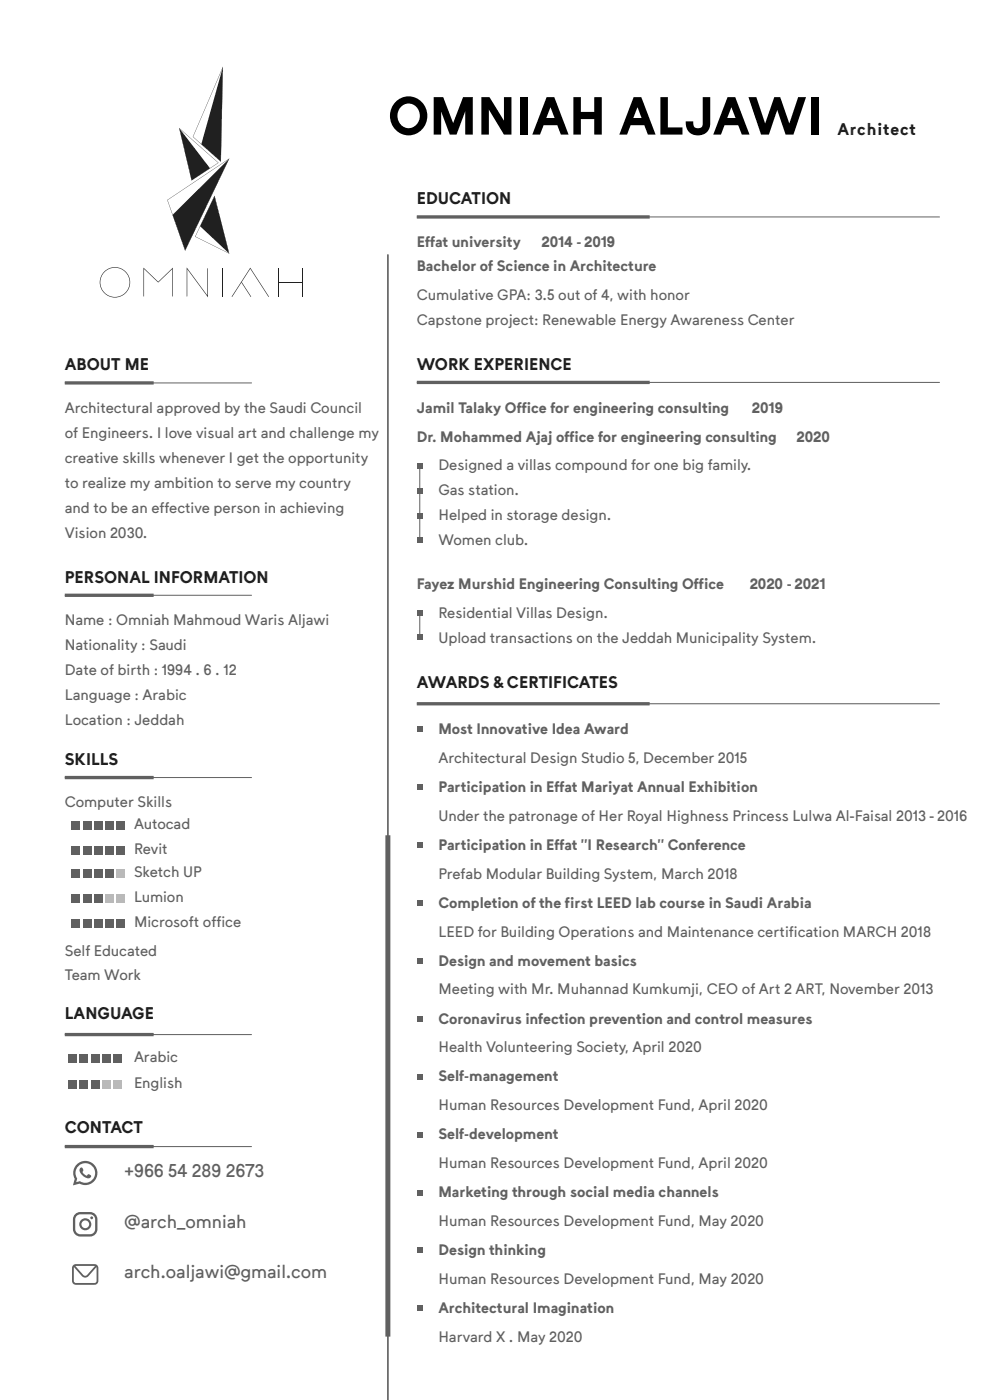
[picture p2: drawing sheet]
<svg xmlns="http://www.w3.org/2000/svg" width="210mm" height="297mm" viewBox="0 0 210 297" stroke-linecap="round" stroke-linejoin="round" font-family="sans-serif">
<defs><g id="words">
<text font-size="11.2" x="82.3" y="28.6">OMNIAH ALJAWI</text>
<g font-size="3.9" fill="#606060">
<text x="26.4" y="249.8">+966 54 289 2673</text>
<text x="26.4" y="260.6">@arch_omniah</text>
<text x="26.4" y="271.3">arch.oaljawi@gmail.com</text>
</g>
<g font-size="3.5" fill="#231f20">
<text x="177.7" y="28.6">Architect</text>
<text x="88.4" y="43.2">EDUCATION</text>
<text x="13.7" y="78.5">ABOUT ME</text>
<text x="88.4" y="78.5">WORK EXPERIENCE</text>
<text x="13.7" y="123.7">PERSONAL INFORMATION</text>
<text x="88.4" y="146">AWARDS &amp; CERTIFICATES</text>
<text x="13.7" y="162.4">SKILLS</text>
<text x="13.7" y="216.2">LANGUAGE</text>
<text x="13.7" y="240.6">CONTACT</text>
</g>
<g font-size="3.2" fill="#606060">
<text x="88.4" y="52.5">Effat university</text>
<text x="114.9" y="52.5">2014 - 2019</text>
<text x="88.4" y="57.6">Bachelor of Science in Architecture</text>
<text x="88.4" y="63.7">Cumulative GPA: 3.5 out of 4, with honor</text>
<text x="88.4" y="69">Capstone project: Renewable Energy Awareness Center</text>
<text x="13.7" y="87.7">Architectural approved by the Saudi Council</text>
<text x="88.4" y="87.6">Jamil Talaky Office for engineering consulting</text>
<text x="159.6" y="87.7">2019</text>
<text x="13.7" y="93">of Engineers. I love visual art and challenge my</text>
<text x="88.4" y="93.7">Dr. Mohammed Ajaj office for engineering consulting</text>
<text x="169.1" y="93.7">2020</text>
<text x="13.7" y="98.3">creative skills whenever I get the opportunity</text>
<text x="93" y="99.8">Designed a villas compound for one big family.</text>
<text x="13.7" y="103.6">to realize my ambition to serve my country</text>
<text x="93" y="105.1">Gas station.</text>
<text x="13.7" y="108.9">and to be an effective person in achieving</text>
<text x="93" y="110.4">Helped in storage design.</text>
<text x="13.7" y="114.2">Vision 2030.</text>
<text x="93" y="115.7">Women club.</text>
<text x="88.4" y="125">Fayez Murshid Engineering Consulting Office</text>
<text x="159.1" y="125">2020 - 2021</text>
<text x="93" y="131.1">Residential Villas Design.</text>
<text x="13.7" y="132.6">Name : Omniah Mahmoud Waris Aljawi</text>
<text x="13.7" y="137.9">Nationality : Saudi</text>
<text x="93" y="136.4">Upload transactions on the Jeddah Municipality System.</text>
<text x="13.7" y="143.2">Date of birth : 1994 . 6 . 12</text>
<text x="13.7" y="148.5">Language : Arabic</text>
<text x="13.7" y="153.8">Location : Jeddah</text>
<text x="93" y="155.8">Most Innovative Idea Award</text>
<text x="93" y="161.9">Architectural Design Studio 5, December 2015</text>
<text x="13.7" y="171.2">Computer Skills</text>
<text x="93" y="168.1">Participation in Effat Mariyat Annual Exhibition</text>
<text x="28.4" y="176">Autocad</text>
<text x="93" y="174.2">Under the patronage of Her Royal Highness Princess Lulwa Al-Faisal 2013 - 2016</text>
<text x="28.4" y="181.3">Revit</text>
<text x="93" y="180.4">Participation in Effat &quot;I Research&quot; Conference</text>
<text x="28.4" y="186.2">Sketch UP</text>
<text x="28.4" y="191.5">Lumion</text>
<text x="93" y="186.5">Prefab Modular Building System, March 2018</text>
<text x="28.4" y="196.7">Microsoft office</text>
<text x="93" y="192.7">Completion of the first LEED lab course in Saudi Arabia</text>
<text x="13.7" y="203">Self Educated</text>
<text x="93" y="198.8">LEED for Building Operations and Maintenance certification MARCH 2018</text>
<text x="13.7" y="208.1">Team Work</text>
<text x="93" y="205">Design and movement basics</text>
<text x="93" y="211.1">Meeting with Mr. Muhannad Kumkumji, CEO of Art 2 ART, November 2013</text>
<text x="93" y="217.2">Coronavirus infection prevention and control measures</text>
<text x="28.4" y="225.4">Arabic</text>
<text x="93" y="223.3">Health Volunteering Society, April 2020</text>
<text x="28.4" y="230.9">English</text>
<text x="93" y="229.5">Self-management</text>
<text x="93" y="235.6">Human Resources Development Fund, April 2020</text>
<text x="93" y="241.8">Self-development</text>
<text x="93" y="247.9">Human Resources Development Fund, April 2020</text>
<text x="93" y="254.1">Marketing through social media channels</text>
<text x="93" y="260.2">Human Resources Development Fund, May 2020</text>
<text x="93" y="266.4">Design thinking</text>
<text x="93" y="272.5">Human Resources Development Fund, May 2020</text>
<text x="93" y="278.7">Architectural Imagination</text>
<text x="93" y="284.8">Harvard X . May 2020</text>
</g>
</g></defs>
<!-- layer: Layer 1 -->
<path d="M88.4 46h111M13.7 81.3h39.7M88.4 81.2h111M13.7 126.3h39.7M88.4 149.4h111M13.7 165h39.7M13.7 219.6h39.7M13.7 243.3h39.7" fill="none" stroke="#606060" stroke-width=".21"/>
<path d="M88.4 46h49.5M13.7 81.3h18.9M88.4 81.2h49.5M13.7 126.3h18.9M88.4 149.4h49.5M13.7 165h18.9M13.7 219.6h18.9M13.7 243.3h18.9" fill="none" stroke="#606060" stroke-width=".71" stroke-linecap="butt"/>
<path d="M82.3 54v243.1" fill="none" stroke="#606060" stroke-width=".35"/>
<path d="M82.3 177.3v106.4" fill="none" stroke="#606060" stroke-width="1.1" stroke-linecap="butt"/>
<g fill="#606060">
<path d="M15.2 174.3h1.8v1.7h-1.8z"/>
<path d="M17.6 174.3h1.8v1.7h-1.8z"/>
<path d="M20 174.3h1.7v1.7h-1.7z"/>
<path d="M22.3 174.3h1.8v1.7h-1.8z"/>
<path d="M24.7 174.3h1.8v1.7h-1.8z"/>
<path d="M15.2 179.6h1.8v1.8h-1.8z"/>
<path d="M17.6 179.6h1.8v1.8h-1.8z"/>
<path d="M20 179.6h1.7v1.8h-1.7z"/>
<path d="M22.3 179.6h1.8v1.8h-1.8z"/>
<path d="M24.7 179.6h1.8v1.8h-1.8z"/>
<path d="M15.2 184.5h1.8v1.8h-1.8z"/>
<path d="M17.6 184.5h1.8v1.8h-1.8z"/>
<path d="M20 184.5h1.7v1.8h-1.7z"/>
<path d="M22.3 184.5h1.8v1.8h-1.8z"/>
<path d="M15.7 268.9l1.7 1.9 .7 .4 .7-.4 1.7-1.9-.1 3.2-.3 .2-4.2-.1-.2-.3zM16 268.7h4.2l-1.7 1.9-.4 .2-.4-.2zM15.5 268.5l-.2 .6v2.8a.81 .81 0 0 0 .8 .8h4a.81 .81 0 0 0 .8-.8v-2.8a.81 .81 0 0 0-.8-.8h-4z"/>
<path d="M17.3 259.8a.82 .82 0 0 1 1.6 0 .82 .82 0 0 1-1.6 0zM16.8 259.8a1.3 1.3 0 0 0 2.6 0 1.3 1.3 0 0 0-2.6 0z"/>
<path d="M16.4 257.9l-.4 .9v2.1a1.07 1.07 0 0 0 1 1h2.1a1.07 1.07 0 0 0 1.1-1v-2.1a1.07 1.07 0 0 0-1.1-1.1h-2.1zM15.8 257.9l.3-.4a5.1 5.1 0 0 1 3.5-.2 1.57 1.57 0 0 1 1.1 1.5v2.1a1.56 1.56 0 0 1-1.6 1.5h-2.1a1.56 1.56 0 0 1-1.5-1.5v-2.1z"/>
<path d="M16.6 247.5a2.08 2.08 0 0 0-.2 2.6l-.2 .8 .8-.2a2.08 2.08 0 0 0 2.8-.5 2.08 2.08 0 0 0-.3-2.8 2.08 2.08 0 0 0-2.9 .1zM16.1 247.3a2.57 2.57 0 0 1 3.5-.4 2.57 2.57 0 0 1 .7 3.4 2.57 2.57 0 0 1-3.4 .9l-1.4 .4 .4-1.4-.3-.6a2.56 2.56 0 0 1 .5-2.3z"/>
<circle cx="19.5" cy="258.5" r=".3"/>
</g>
<path d="M17.1 247.9a.56 .56 0 0 1 .5 .3 .56 .56 0 0 1-.1 .6l.9 .7a.49 .49 0 0 1 .6-.3 .49 .49 0 0 1 .2 .7 .49 .49 0 0 1-.7 .2 1.89 1.89 0 0 1-1.5-2.1z" fill-rule="evenodd" fill="#606060"/>
<path d="M24.7 184.5h1.8v1.8h-1.8z" fill="#bcbcbc"/>
<g fill="#606060">
<path d="M15.2 189.8h1.8v1.8h-1.8z"/>
<path d="M17.6 189.8h1.8v1.8h-1.8z"/>
<path d="M20 189.8h1.7v1.8h-1.7z"/>
</g>
<g fill="#bcbcbc">
<path d="M22.3 189.8h1.8v1.8h-1.8z"/>
<path d="M24.7 189.8h1.8v1.8h-1.8z"/>
</g>
<g fill="#606060">
<path d="M15.2 195.1h1.8v1.7h-1.8z"/>
<path d="M17.6 195.1h1.8v1.7h-1.8z"/>
<path d="M20 195.1h1.7v1.7h-1.7z"/>
<path d="M22.3 195.1h1.8v1.7h-1.8z"/>
<path d="M24.7 195.1h1.8v1.7h-1.8z"/>
<path d="M14.5 223.7h1.8v1.7h-1.8z"/>
<path d="M16.9 223.7h1.8v1.7h-1.8z"/>
<path d="M19.3 223.7h1.7v1.7h-1.7z"/>
<path d="M21.6 223.7h1.8v1.7h-1.8z"/>
<path d="M24 223.7h1.8v1.7h-1.8z"/>
<path d="M14.5 229.2h1.8v1.8h-1.8z"/>
<path d="M16.9 229.2h1.8v1.8h-1.8z"/>
<path d="M19.3 229.2h1.7v1.8h-1.7z"/>
</g>
<g fill="#bcbcbc">
<path d="M21.6 229.2h1.8v1.8h-1.8z"/>
<path d="M24 229.2h1.8v1.8h-1.8z"/>
</g>
<g fill="#231f20">
<path d="M47.3 14.3l-.4 20-4.2-3.7z"/>
<path d="M38 27.2l6.6 8.5-3.9 2.6z"/>
<path d="M36.6 45.6l12-11.9-9.3 19.5z"/>
<path d="M45.5 41.6l3.1 12.2-6.1-5.8z"/>
<path d="M39.6 56.8l4.4 5.9v-5.8h.1v6.2l-4.4-6v5.8h-.1z"/>
<path d="M47.2 14.4l-6.2 14.6 5.8 5.2zM47.3 14.1l-.4 20.2-6-5.3z"/>
<path d="M38.1 27.3l2.6 10.9 5.6-3.6zM38 27.1l8.4 7.5-5.8 3.7z"/>
<path d="M35.6 42.5l3.7 10.6 9.2-19.3zM35.5 42.4l13.2-8.8-9.4 19.6z"/>
<path d="M45.5 41.7l-4 8.5 7.1 3.5zM45.5 41.5l3.2 12.3-7.3-3.6z"/>
<path d="M21.3 59.9a3.1 3.1 0 0 0 6.2 0 3.1 3.1 0 0 0-6.2 0zM21.2 59.9a3.2 3.2 0 0 1 6.4 0 3.2 3.2 0 0 1-6.4 0z"/>
</g>
<path d="M47.2 56.9v6M59 59.9h5.2M59 56.9v6M64.2 56.9v6" fill="none" stroke="#231f20" stroke-width=".21"/>
<g fill="#231f20">
<path d="M30.4 56.8l3.2 3 3.1-3v6.1h-.1v-5.8l-3 2.9-3-2.9v5.8h-.2z"/>
<path d="M53.1 56.8l4 6.2h-.1l-3.9-6-3.8 6h-.1z"/>
<path d="M51.2 59.9l.1-.1 2 3.2h-.1z"/>
</g>
<path d="M89.1 98.5v16.7" fill="none" stroke="#606060" stroke-width=".21"/>
<g fill="#606060">
<path d="M88.4 98.2h1.3v1.3h-1.3z"/>
<path d="M88.4 103.5h1.3v1.3h-1.3z"/>
<path d="M88.4 108.8h1.3v1.2h-1.3z"/>
<path d="M88.4 114.1h1.3v1.2h-1.3z"/>
</g>
<path d="M89.1 130.2v5.5" fill="none" stroke="#606060" stroke-width=".21"/>
<g fill="#606060">
<path d="M88.4 129.5h1.3v1.3h-1.3z"/>
<path d="M88.4 134.6h1.3v1.2h-1.3z"/>
<path d="M88.4 154.2h1.3v1.2h-1.3z"/>
<path d="M88.4 166.5h1.3v1.2h-1.3z"/>
<path d="M88.4 178.7h1.3v1.3h-1.3z"/>
<path d="M88.4 191h1.3v1.3h-1.3z"/>
<path d="M88.4 203.3h1.3v1.3h-1.3z"/>
<path d="M88.4 215.6h1.3v1.3h-1.3z"/>
<path d="M88.4 227.9h1.3v1.3h-1.3z"/>
<path d="M88.4 240.2h1.3v1.2h-1.3z"/>
<path d="M88.4 252.5h1.3v1.2h-1.3z"/>
<path d="M88.4 264.7h1.3v1.3h-1.3z"/>
<path d="M88.4 277h1.3v1.3h-1.3z"/>
</g>
<use href="#words"/>
</svg>
